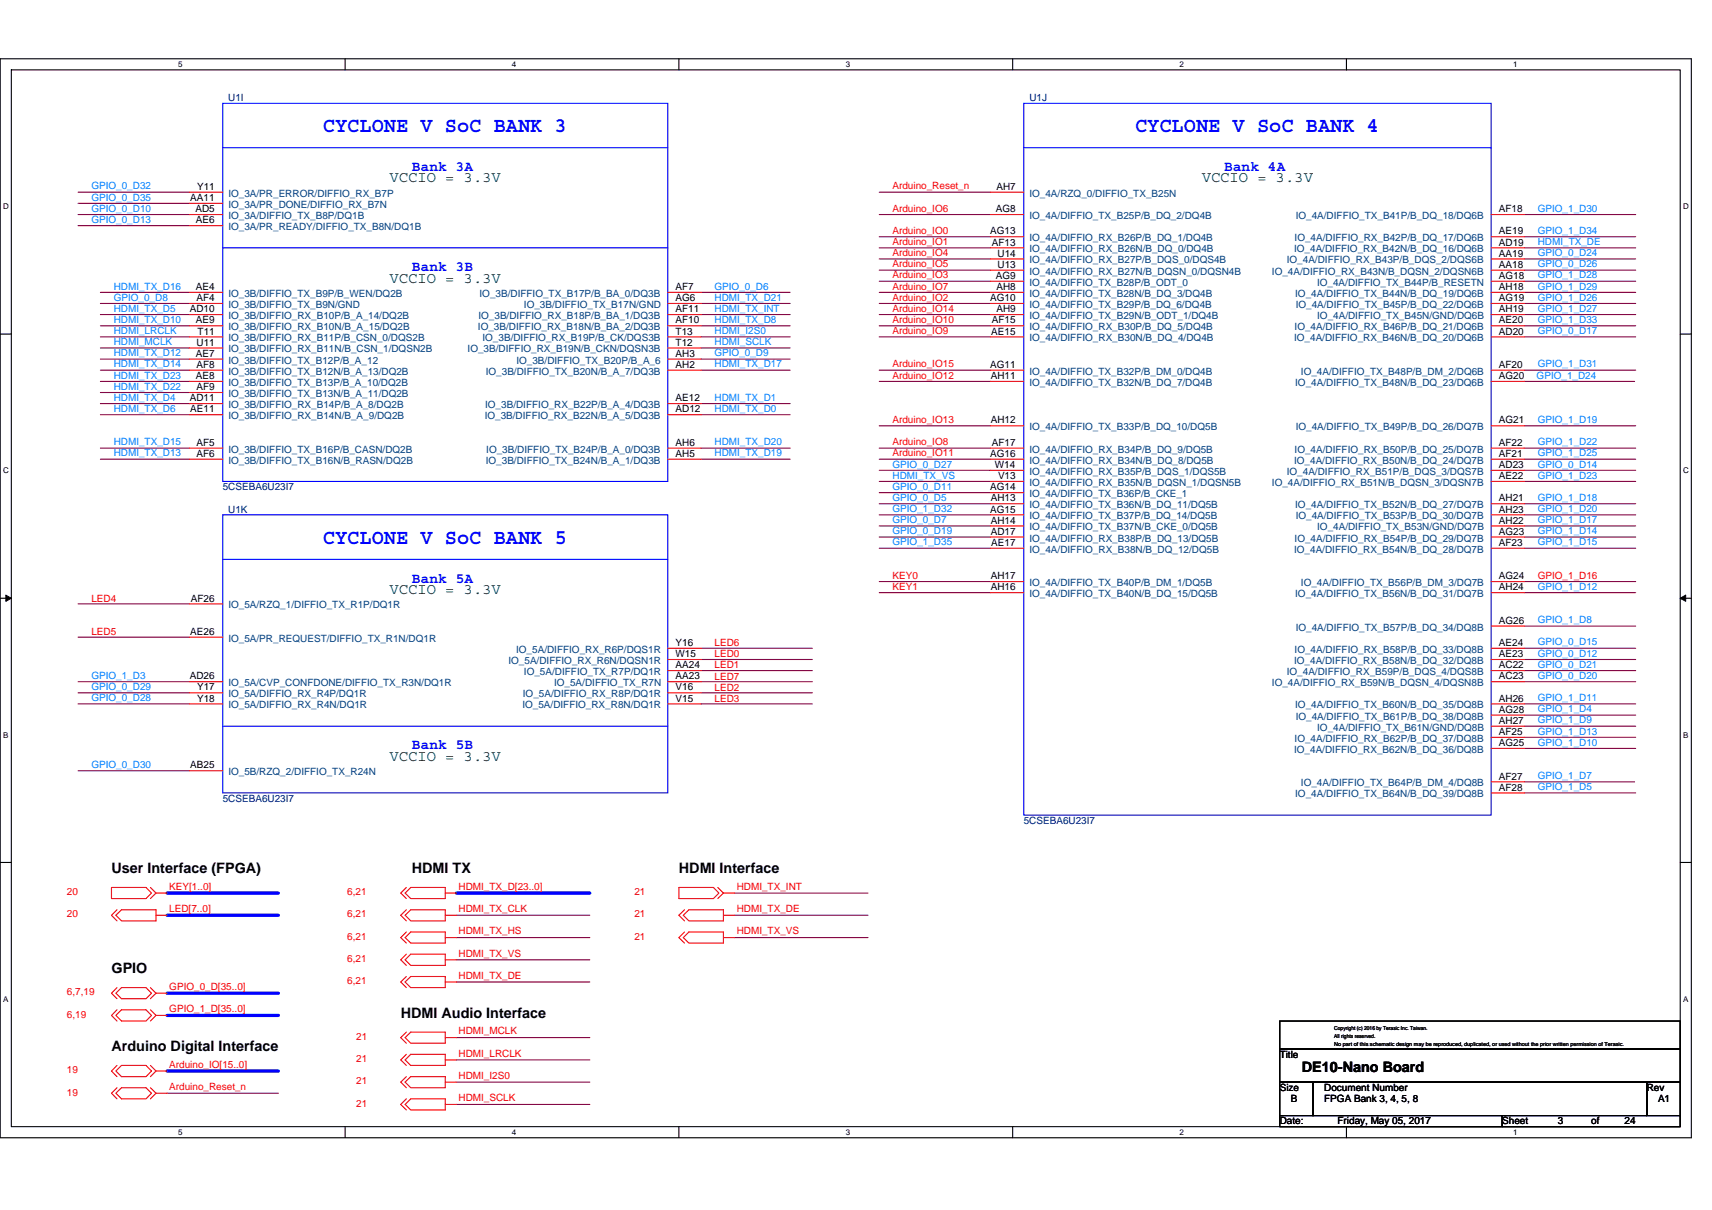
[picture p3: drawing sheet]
<svg xmlns="http://www.w3.org/2000/svg" width="297mm" height="210mm" viewBox="0 0 297 210" stroke-linecap="round" stroke-linejoin="round" font-family="sans-serif">
<defs><g id="words">
<g font-size="3.7" fill="#00f">
<text x="56" y="22.9">CYCLONE V SoC BANK 3</text>
<text x="196.9" y="22.9">CYCLONE V SoC BANK 4</text>
<text x="56" y="94.3">CYCLONE V SoC BANK 5</text>
</g>
<g font-size="2.7" fill="#008000">
<text x="67.6" y="31.7">VCCIO = 3.3V</text>
<text x="208.5" y="31.7">VCCIO = 3.3V</text>
<text x="67.6" y="49">VCCIO = 3.3V</text>
<text x="67.6" y="103.1">VCCIO = 3.3V</text>
<text x="67.6" y="132">VCCIO = 3.3V</text>
</g>
<g font-size="2.5" fill="#00f">
<text x="71.5" y="29.7">Bank 3A</text>
<text x="212.4" y="29.7">Bank 4A</text>
<text x="71.5" y="47">Bank 3B</text>
<text x="71.5" y="101.1">Bank 5A</text>
<text x="71.5" y="130">Bank 5B</text>
</g>
<g font-size="2.5">
<text x="19.3" y="151.5">User Interface (FPGA)</text>
<text x="71.5" y="151.5">HDMI TX</text>
<text x="117.8" y="151.5">HDMI Interface</text>
<text x="19.3" y="168.9">GPIO</text>
<text x="69.5" y="176.6">HDMI Audio Interface</text>
<text x="19.3" y="182.4">Arduino Digital Interface</text>
<text x="225.9" y="186.1">DE10-Nano Board</text>
</g>
<g font-size="1.7" fill="#000080">
<text x="39.6" y="17.5">U1I</text>
<text x="178.6" y="17.5">U1J</text>
<text x="38.6" y="85.1">5CSEBA6U23I7</text>
<text x="39.6" y="89">U1K</text>
<text x="38.6" y="139.1">5CSEBA6U23I7</text>
<text x="177.6" y="143">5CSEBA6U23I7</text>
</g>
<g font-size="1.7" fill="#0080ff">
<text x="15.9" y="32.9">GPIO_0_D32</text>
<text x="15.9" y="34.8">GPIO_0_D35</text>
<text x="15.9" y="38.7">GPIO_0_D13</text>
<text x="15.9" y="36.7">GPIO_0_D10</text>
<text x="266.8" y="36.7">GPIO_1_D30</text>
<text x="266.8" y="40.6">GPIO_1_D34</text>
<text x="266.8" y="42.5">HDMI_TX_DE</text>
<text x="266.8" y="44.4">GPIO_0_D24</text>
<text x="266.8" y="46.4">GPIO_0_D26</text>
<text x="19.7" y="50.2">HDMI_TX_D16</text>
<text x="19.7" y="52.2">GPIO_0_D8</text>
<text x="124" y="50.2">GPIO_0_D6</text>
<text x="124" y="52.2">HDMI_TX_D21</text>
<text x="266.8" y="48.3">GPIO_1_D28</text>
<text x="266.8" y="50.2">GPIO_1_D29</text>
<text x="266.8" y="52.2">GPIO_1_D26</text>
<text x="19.7" y="54.1">HDMI_TX_D5</text>
<text x="19.7" y="56">HDMI_TX_D10</text>
<text x="19.7" y="58">HDMI_LRCLK</text>
<text x="19.7" y="59.9">HDMI_MCLK</text>
<text x="124" y="54.1">HDMI_TX_INT</text>
<text x="124" y="56">HDMI_TX_D8</text>
<text x="124" y="58">HDMI_I2S0</text>
<text x="124" y="59.9">HDMI_SCLK</text>
<text x="266.8" y="54.1">GPIO_1_D27</text>
<text x="266.8" y="56">GPIO_1_D33</text>
<text x="266.8" y="58">GPIO_0_D17</text>
<text x="19.7" y="61.8">HDMI_TX_D12</text>
<text x="19.7" y="63.8">HDMI_TX_D14</text>
<text x="19.7" y="65.7">HDMI_TX_D23</text>
<text x="124" y="61.8">GPIO_0_D9</text>
<text x="124" y="63.8">HDMI_TX_D17</text>
<text x="266.6" y="65.7">GPIO_1_D24</text>
<text x="266.8" y="63.8">GPIO_1_D31</text>
<text x="19.7" y="67.6">HDMI_TX_D22</text>
<text x="19.7" y="69.6">HDMI_TX_D4</text>
<text x="19.7" y="71.5">HDMI_TX_D6</text>
<text x="124" y="69.6">HDMI_TX_D1</text>
<text x="124" y="71.5">HDMI_TX_D0</text>
<text x="19.7" y="77.3">HDMI_TX_D15</text>
<text x="124" y="77.3">HDMI_TX_D20</text>
<text x="266.8" y="73.4">GPIO_1_D19</text>
<text x="266.8" y="77.3">GPIO_1_D22</text>
<text x="19.7" y="79.2">HDMI_TX_D13</text>
<text x="124" y="79.2">HDMI_TX_D19</text>
<text x="154.9" y="81.1">GPIO_0_D27</text>
<text x="154.9" y="83.1">HDMI_TX_VS</text>
<text x="266.8" y="79.2">GPIO_1_D25</text>
<text x="266.8" y="81.1">GPIO_0_D14</text>
<text x="266.8" y="83.1">GPIO_1_D23</text>
<text x="154.9" y="85">GPIO_0_D11</text>
<text x="154.9" y="86.9">GPIO_0_D5</text>
<text x="154.9" y="88.9">GPIO_1_D32</text>
<text x="266.8" y="86.9">GPIO_1_D18</text>
<text x="266.8" y="88.9">GPIO_1_D20</text>
<text x="154.9" y="90.8">GPIO_0_D7</text>
<text x="154.9" y="92.7">GPIO_0_D19</text>
<text x="154.9" y="94.7">GPIO_1_D35</text>
<text x="266.8" y="90.8">GPIO_1_D17</text>
<text x="266.8" y="92.7">GPIO_1_D14</text>
<text x="266.8" y="94.7">GPIO_1_D15</text>
<text x="266.8" y="102.4">GPIO_1_D12</text>
<text x="266.8" y="108.2">GPIO_1_D8</text>
<text x="266.8" y="112">GPIO_0_D15</text>
<text x="266.8" y="114">GPIO_0_D12</text>
<text x="15.9" y="117.8">GPIO_1_D3</text>
<text x="15.9" y="119.7">GPIO_0_D29</text>
<text x="266.8" y="115.9">GPIO_0_D21</text>
<text x="266.8" y="117.8">GPIO_0_D20</text>
<text x="15.9" y="121.7">GPIO_0_D28</text>
<text x="266.8" y="121.7">GPIO_1_D11</text>
<text x="266.8" y="123.6">GPIO_1_D4</text>
<text x="266.8" y="125.5">GPIO_1_D9</text>
<text x="266.8" y="129.4">GPIO_1_D10</text>
<text x="266.8" y="127.5">GPIO_1_D13</text>
<text x="15.9" y="133.3">GPIO_0_D30</text>
<text x="266.8" y="135.2">GPIO_1_D7</text>
<text x="266.8" y="137.1">GPIO_1_D5</text>
</g>
<g font-size="1.7">
<text x="33" y="34.9">AA11</text>
<text x="34.2" y="33">Y11</text>
<text x="172.9" y="33">AH7</text>
<text x="33.9" y="36.8">AD5</text>
<text x="34" y="38.8">AE6</text>
<text x="171.8" y="40.7">AG13</text>
<text x="172.8" y="36.8">AG8</text>
<text x="260.1" y="40.7">AE19</text>
<text x="260.1" y="36.8">AF18</text>
<text x="172.1" y="42.6">AF13</text>
<text x="173.1" y="46.5">U13</text>
<text x="173.1" y="44.5">U14</text>
<text x="260.1" y="42.6">AD19</text>
<text x="260.1" y="44.5">AA19</text>
<text x="260.1" y="46.5">AA18</text>
<text x="34" y="50.3">AE4</text>
<text x="34.1" y="52.3">AF4</text>
<text x="117.2" y="50.3">AF7</text>
<text x="117.2" y="52.3">AG6</text>
<text x="171.8" y="52.3">AG10</text>
<text x="172.8" y="48.4">AG9</text>
<text x="172.9" y="50.3">AH8</text>
<text x="260.1" y="48.4">AG18</text>
<text x="260.1" y="50.3">AH18</text>
<text x="260.1" y="52.3">AG19</text>
<text x="32.9" y="54.2">AD10</text>
<text x="34" y="56.1">AE9</text>
<text x="34.1" y="60">U11</text>
<text x="34.3" y="58.1">T11</text>
<text x="117.2" y="58.1">T13</text>
<text x="117.2" y="60">T12</text>
<text x="117.2" y="56.1">AF10</text>
<text x="117.2" y="54.2">AF11</text>
<text x="172" y="58.1">AE15</text>
<text x="172.1" y="56.1">AF15</text>
<text x="172.9" y="54.2">AH9</text>
<text x="260.1" y="58.1">AD20</text>
<text x="260.1" y="56.1">AE20</text>
<text x="260.1" y="54.2">AH19</text>
<text x="34" y="61.9">AE7</text>
<text x="34" y="65.8">AE8</text>
<text x="34.1" y="63.8">AF8</text>
<text x="117.2" y="61.9">AH3</text>
<text x="117.2" y="63.8">AH2</text>
<text x="171.8" y="63.8">AG11</text>
<text x="171.9" y="65.8">AH11</text>
<text x="260.1" y="65.8">AG20</text>
<text x="260.1" y="63.8">AF20</text>
<text x="32.9" y="69.6">AD11</text>
<text x="33" y="71.6">AE11</text>
<text x="34.1" y="67.7">AF9</text>
<text x="117.2" y="71.6">AD12</text>
<text x="117.2" y="69.6">AE12</text>
<text x="34.1" y="77.4">AF5</text>
<text x="117.2" y="77.4">AH6</text>
<text x="171.9" y="73.5">AH12</text>
<text x="172.1" y="77.4">AF17</text>
<text x="260.1" y="77.4">AF22</text>
<text x="260.1" y="73.5">AG21</text>
<text x="34.1" y="79.3">AF6</text>
<text x="117.2" y="79.3">AH5</text>
<text x="171.8" y="79.3">AG16</text>
<text x="172.6" y="81.2">W14</text>
<text x="173.2" y="83.1">V13</text>
<text x="260.1" y="79.3">AF21</text>
<text x="260.1" y="81.2">AD23</text>
<text x="260.1" y="83.1">AE22</text>
<text x="171.8" y="85.1">AG14</text>
<text x="171.8" y="88.9">AG15</text>
<text x="171.9" y="87">AH13</text>
<text x="260.1" y="87">AH21</text>
<text x="260.1" y="88.9">AH23</text>
<text x="171.9" y="90.9">AH14</text>
<text x="171.9" y="92.8">AD17</text>
<text x="172" y="94.7">AE17</text>
<text x="260.1" y="94.7">AF23</text>
<text x="260.1" y="92.8">AG23</text>
<text x="260.1" y="90.9">AH22</text>
<text x="171.9" y="100.5">AH17</text>
<text x="260.1" y="100.5">AG24</text>
<text x="33.1" y="104.4">AF26</text>
<text x="171.9" y="102.4">AH16</text>
<text x="260.1" y="102.4">AH24</text>
<text x="33" y="110.2">AE26</text>
<text x="117.2" y="112.1">Y16</text>
<text x="260.1" y="112.1">AE24</text>
<text x="260.1" y="108.2">AG26</text>
<text x="32.9" y="117.9">AD26</text>
<text x="34.2" y="119.8">Y17</text>
<text x="117.2" y="114">W15</text>
<text x="117.2" y="116">AA24</text>
<text x="117.2" y="117.9">AA23</text>
<text x="117.2" y="119.8">V16</text>
<text x="260.1" y="114">AE23</text>
<text x="260.1" y="116">AC22</text>
<text x="260.1" y="117.9">AC23</text>
<text x="34.2" y="121.8">Y18</text>
<text x="117.2" y="121.8">V15</text>
<text x="260.1" y="121.8">AH26</text>
<text x="260.1" y="123.7">AG28</text>
<text x="260.1" y="125.6">AH27</text>
<text x="260.1" y="129.5">AG25</text>
<text x="260.1" y="127.6">AF25</text>
<text x="33" y="133.3">AB25</text>
<text x="260.1" y="137.2">AF28</text>
<text x="260.1" y="135.3">AF27</text>
<text x="222" y="183.6">Title</text>
<text x="222" y="189.3">Size</text>
<text x="224" y="191.3">B</text>
<text x="229.8" y="189.3">Document Number</text>
<text x="229.8" y="191.3">FPGA Bank 3, 4, 5, 8</text>
<text x="285.7" y="189.3">Rev</text>
<text x="287.7" y="191.3">A1</text>
<text x="222" y="195.1">Date:</text>
<text x="232.1" y="195.1">Friday, May 05, 2017</text>
<text x="260.6" y="195.1">Sheet</text>
<text x="270.3" y="195.1">3</text>
<text x="276.1" y="195.1">of</text>
<text x="281.9" y="195.1">24</text>
</g>
<g font-size="1.7" fill="#004080">
<text x="39.6" y="34.1">IO_3A/PR_ERROR/DIFFIO_RX_B7P</text>
<text x="178.6" y="34.1">IO_4A/RZQ_0/DIFFIO_TX_B25N</text>
<text x="39.6" y="36.1">IO_3A/PR_DONE/DIFFIO_RX_B7N</text>
<text x="39.6" y="39.9">IO_3A/PR_READY/DIFFIO_TX_B8N/DQ1B</text>
<text x="39.6" y="38">IO_3A/DIFFIO_TX_B8P/DQ1B</text>
<text x="178.6" y="38">IO_4A/DIFFIO_TX_B25P/B_DQ_2/DQ4B</text>
<text x="178.6" y="41.9">IO_4A/DIFFIO_RX_B26P/B_DQ_1/DQ4B</text>
<text x="224.6" y="41.9">IO_4A/DIFFIO_RX_B42P/B_DQ_17/DQ6B</text>
<text x="224.8" y="38">IO_4A/DIFFIO_TX_B41P/B_DQ_18/DQ6B</text>
<text x="178.6" y="43.8">IO_4A/DIFFIO_RX_B26N/B_DQ_0/DQ4B</text>
<text x="178.6" y="47.7">IO_4A/DIFFIO_RX_B27N/B_DQSN_0/DQSN4B</text>
<text x="178.6" y="45.7">IO_4A/DIFFIO_RX_B27P/B_DQS_0/DQS4B</text>
<text x="220.7" y="47.7">IO_4A/DIFFIO_RX_B43N/B_DQSN_2/DQSN6B</text>
<text x="223.3" y="45.7">IO_4A/DIFFIO_RX_B43P/B_DQS_2/DQS6B</text>
<text x="224.5" y="43.8">IO_4A/DIFFIO_RX_B42N/B_DQ_16/DQ6B</text>
<text x="39.6" y="53.4">IO_3B/DIFFIO_TX_B9N/GND</text>
<text x="39.6" y="51.5">IO_3B/DIFFIO_TX_B9P/B_WEN/DQ2B</text>
<text x="83.2" y="51.5">IO_3B/DIFFIO_TX_B17P/B_BA_0/DQ3B</text>
<text x="90.9" y="53.4">IO_3B/DIFFIO_TX_B17N/GND</text>
<text x="178.6" y="51.5">IO_4A/DIFFIO_TX_B28N/B_DQ_3/DQ4B</text>
<text x="178.6" y="49.6">IO_4A/DIFFIO_TX_B28P/B_ODT_0</text>
<text x="178.6" y="53.4">IO_4A/DIFFIO_TX_B29P/B_DQ_6/DQ4B</text>
<text x="224.7" y="51.5">IO_4A/DIFFIO_TX_B44N/B_DQ_19/DQ6B</text>
<text x="224.8" y="53.4">IO_4A/DIFFIO_TX_B45P/B_DQ_22/DQ6B</text>
<text x="228.5" y="49.6">IO_4A/DIFFIO_TX_B44P/B_RESETN</text>
<text x="39.6" y="57.3">IO_3B/DIFFIO_RX_B10N/B_A_15/DQ2B</text>
<text x="39.6" y="55.4">IO_3B/DIFFIO_RX_B10P/B_A_14/DQ2B</text>
<text x="39.6" y="59.2">IO_3B/DIFFIO_RX_B11P/B_CSN_0/DQS2B</text>
<text x="82.9" y="57.3">IO_3B/DIFFIO_RX_B18N/B_BA_2/DQ3B</text>
<text x="83" y="55.4">IO_3B/DIFFIO_RX_B18P/B_BA_1/DQ3B</text>
<text x="83.7" y="59.2">IO_3B/DIFFIO_RX_B19P/B_CK/DQS3B</text>
<text x="178.6" y="55.4">IO_4A/DIFFIO_TX_B29N/B_ODT_1/DQ4B</text>
<text x="178.6" y="59.2">IO_4A/DIFFIO_RX_B30N/B_DQ_4/DQ4B</text>
<text x="178.6" y="57.3">IO_4A/DIFFIO_RX_B30P/B_DQ_5/DQ4B</text>
<text x="224.5" y="59.2">IO_4A/DIFFIO_RX_B46N/B_DQ_20/DQ6B</text>
<text x="224.6" y="57.3">IO_4A/DIFFIO_RX_B46P/B_DQ_21/DQ6B</text>
<text x="228.5" y="55.4">IO_4A/DIFFIO_TX_B45N/GND/DQ6B</text>
<text x="39.6" y="61.2">IO_3B/DIFFIO_RX_B11N/B_CSN_1/DQSN2B</text>
<text x="39.6" y="65">IO_3B/DIFFIO_TX_B12N/B_A_13/DQ2B</text>
<text x="39.6" y="63.1">IO_3B/DIFFIO_TX_B12P/B_A_12</text>
<text x="81.1" y="61.2">IO_3B/DIFFIO_RX_B19N/B_CKN/DQSN3B</text>
<text x="84.3" y="65">IO_3B/DIFFIO_TX_B20N/B_A_7/DQ3B</text>
<text x="89.6" y="63.1">IO_3B/DIFFIO_TX_B20P/B_A_6</text>
<text x="178.6" y="65">IO_4A/DIFFIO_TX_B32P/B_DM_0/DQ4B</text>
<text x="225.7" y="65">IO_4A/DIFFIO_TX_B48P/B_DM_2/DQ6B</text>
<text x="39.6" y="68.9">IO_3B/DIFFIO_TX_B13N/B_A_11/DQ2B</text>
<text x="39.6" y="67">IO_3B/DIFFIO_TX_B13P/B_A_10/DQ2B</text>
<text x="39.6" y="70.8">IO_3B/DIFFIO_RX_B14P/B_A_8/DQ2B</text>
<text x="84.2" y="70.8">IO_3B/DIFFIO_RX_B22P/B_A_4/DQ3B</text>
<text x="178.6" y="67">IO_4A/DIFFIO_TX_B32N/B_DQ_7/DQ4B</text>
<text x="224.7" y="67">IO_4A/DIFFIO_TX_B48N/B_DQ_23/DQ6B</text>
<text x="39.6" y="72.7">IO_3B/DIFFIO_RX_B14N/B_A_9/DQ2B</text>
<text x="84.1" y="72.7">IO_3B/DIFFIO_RX_B22N/B_A_5/DQ3B</text>
<text x="178.6" y="74.7">IO_4A/DIFFIO_TX_B33P/B_DQ_10/DQ5B</text>
<text x="224.8" y="74.7">IO_4A/DIFFIO_TX_B49P/B_DQ_26/DQ7B</text>
<text x="39.6" y="80.5">IO_3B/DIFFIO_TX_B16N/B_RASN/DQ2B</text>
<text x="39.6" y="78.5">IO_3B/DIFFIO_TX_B16P/B_CASN/DQ2B</text>
<text x="84.3" y="80.5">IO_3B/DIFFIO_TX_B24N/B_A_1/DQ3B</text>
<text x="84.4" y="78.5">IO_3B/DIFFIO_TX_B24P/B_A_0/DQ3B</text>
<text x="178.6" y="80.5">IO_4A/DIFFIO_RX_B34N/B_DQ_8/DQ5B</text>
<text x="178.6" y="78.5">IO_4A/DIFFIO_RX_B34P/B_DQ_9/DQ5B</text>
<text x="178.6" y="82.4">IO_4A/DIFFIO_RX_B35P/B_DQS_1/DQS5B</text>
<text x="223.3" y="82.4">IO_4A/DIFFIO_RX_B51P/B_DQS_3/DQS7B</text>
<text x="224.5" y="80.5">IO_4A/DIFFIO_RX_B50N/B_DQ_24/DQ7B</text>
<text x="224.6" y="78.5">IO_4A/DIFFIO_RX_B50P/B_DQ_25/DQ7B</text>
<text x="178.6" y="84.3">IO_4A/DIFFIO_RX_B35N/B_DQSN_1/DQSN5B</text>
<text x="178.6" y="88.2">IO_4A/DIFFIO_TX_B36N/B_DQ_11/DQ5B</text>
<text x="178.6" y="86.3">IO_4A/DIFFIO_TX_B36P/B_CKE_1</text>
<text x="220.7" y="84.3">IO_4A/DIFFIO_RX_B51N/B_DQSN_3/DQSN7B</text>
<text x="224.7" y="88.2">IO_4A/DIFFIO_TX_B52N/B_DQ_27/DQ7B</text>
<text x="178.6" y="92.1">IO_4A/DIFFIO_TX_B37N/B_CKE_0/DQ5B</text>
<text x="178.6" y="95.9">IO_4A/DIFFIO_RX_B38N/B_DQ_12/DQ5B</text>
<text x="178.6" y="90.1">IO_4A/DIFFIO_TX_B37P/B_DQ_14/DQ5B</text>
<text x="178.6" y="94">IO_4A/DIFFIO_RX_B38P/B_DQ_13/DQ5B</text>
<text x="224.5" y="95.9">IO_4A/DIFFIO_RX_B54N/B_DQ_28/DQ7B</text>
<text x="224.6" y="94">IO_4A/DIFFIO_RX_B54P/B_DQ_29/DQ7B</text>
<text x="224.8" y="90.1">IO_4A/DIFFIO_TX_B53P/B_DQ_30/DQ7B</text>
<text x="228.5" y="92.1">IO_4A/DIFFIO_TX_B53N/GND/DQ7B</text>
<text x="178.6" y="101.7">IO_4A/DIFFIO_TX_B40P/B_DM_1/DQ5B</text>
<text x="225.7" y="101.7">IO_4A/DIFFIO_TX_B56P/B_DM_3/DQ7B</text>
<text x="39.6" y="105.6">IO_5A/RZQ_1/DIFFIO_TX_R1P/DQ1R</text>
<text x="178.6" y="103.6">IO_4A/DIFFIO_TX_B40N/B_DQ_15/DQ5B</text>
<text x="224.7" y="103.6">IO_4A/DIFFIO_TX_B56N/B_DQ_31/DQ7B</text>
<text x="39.6" y="111.4">IO_5A/PR_REQUEST/DIFFIO_TX_R1N/DQ1R</text>
<text x="89.6" y="113.3">IO_5A/DIFFIO_RX_R6P/DQS1R</text>
<text x="224.6" y="113.3">IO_4A/DIFFIO_RX_B58P/B_DQ_33/DQ8B</text>
<text x="224.8" y="109.4">IO_4A/DIFFIO_TX_B57P/B_DQ_34/DQ8B</text>
<text x="39.6" y="119.1">IO_5A/CVP_CONFDONE/DIFFIO_TX_R3N/DQ1R</text>
<text x="88.2" y="115.2">IO_5A/DIFFIO_RX_R6N/DQSN1R</text>
<text x="90.9" y="117.2">IO_5A/DIFFIO_TX_R7P/DQ1R</text>
<text x="96.1" y="119.1">IO_5A/DIFFIO_TX_R7N</text>
<text x="220.7" y="119.1">IO_4A/DIFFIO_RX_B59N/B_DQSN_4/DQSN8B</text>
<text x="223.3" y="117.2">IO_4A/DIFFIO_RX_B59P/B_DQS_4/DQS8B</text>
<text x="224.5" y="115.2">IO_4A/DIFFIO_RX_B58N/B_DQ_32/DQ8B</text>
<text x="39.6" y="121">IO_5A/DIFFIO_RX_R4P/DQ1R</text>
<text x="39.6" y="122.9">IO_5A/DIFFIO_RX_R4N/DQ1R</text>
<text x="90.6" y="122.9">IO_5A/DIFFIO_RX_R8N/DQ1R</text>
<text x="90.7" y="121">IO_5A/DIFFIO_RX_R8P/DQ1R</text>
<text x="224.7" y="122.9">IO_4A/DIFFIO_TX_B60N/B_DQ_35/DQ8B</text>
<text x="224.8" y="124.9">IO_4A/DIFFIO_TX_B61P/B_DQ_38/DQ8B</text>
<text x="224.5" y="130.7">IO_4A/DIFFIO_RX_B62N/B_DQ_36/DQ8B</text>
<text x="224.6" y="128.7">IO_4A/DIFFIO_RX_B62P/B_DQ_37/DQ8B</text>
<text x="228.5" y="126.8">IO_4A/DIFFIO_TX_B61N/GND/DQ8B</text>
<text x="39.6" y="134.5">IO_5B/RZQ_2/DIFFIO_TX_R24N</text>
<text x="225.7" y="136.5">IO_4A/DIFFIO_TX_B64P/B_DM_4/DQ8B</text>
<text x="224.7" y="138.4">IO_4A/DIFFIO_TX_B64N/B_DQ_39/DQ8B</text>
</g>
<g font-size="1.7" fill="#f00">
<text x="154.9" y="32.9">Arduino_Reset_n</text>
<text x="154.9" y="36.7">Arduino_IO6</text>
<text x="154.9" y="40.6">Arduino_IO0</text>
<text x="154.9" y="46.4">Arduino_IO5</text>
<text x="154.9" y="44.4">Arduino_IO4</text>
<text x="154.9" y="42.5">Arduino_IO1</text>
<text x="154.9" y="50.2">Arduino_IO7</text>
<text x="154.9" y="48.3">Arduino_IO3</text>
<text x="154.9" y="52.2">Arduino_IO2</text>
<text x="154.9" y="54.1">Arduino_IO14</text>
<text x="154.9" y="56">Arduino_IO10</text>
<text x="154.9" y="58">Arduino_IO9</text>
<text x="154.9" y="65.7">Arduino_IO12</text>
<text x="154.9" y="63.8">Arduino_IO15</text>
<text x="154.9" y="73.4">Arduino_IO13</text>
<text x="154.9" y="77.3">Arduino_IO8</text>
<text x="154.9" y="79.2">Arduino_IO11</text>
<text x="154.9" y="100.5">KEY0</text>
<text x="266.8" y="100.4">GPIO_1_D16</text>
<text x="15.9" y="104.4">LED4</text>
<text x="154.9" y="102.5">KEY1</text>
<text x="15.9" y="110.2">LED5</text>
<text x="124" y="112.1">LED6</text>
<text x="124" y="117.9">LED7</text>
<text x="124" y="114.1">LED0</text>
<text x="124" y="116">LED1</text>
<text x="124" y="119.8">LED2</text>
<text x="124" y="121.8">LED3</text>
<text x="11.6" y="155.4">20</text>
<text x="29.4" y="154.4">KEY[1..0]</text>
<text x="60.3" y="155.4">6,21</text>
<text x="79.6" y="154.4">HDMI_TX_D[23..0]</text>
<text x="110.1" y="155.4">21</text>
<text x="127.8" y="154.4">HDMI_TX_INT</text>
<text x="11.6" y="159.2">20</text>
<text x="29.4" y="158.3">LED[7..0]</text>
<text x="60.3" y="159.2">6,21</text>
<text x="79.6" y="158.3">HDMI_TX_CLK</text>
<text x="110.1" y="159.2">21</text>
<text x="127.8" y="158.3">HDMI_TX_DE</text>
<text x="60.3" y="163.1">6,21</text>
<text x="60.3" y="166.9">6,21</text>
<text x="79.6" y="162.1">HDMI_TX_HS</text>
<text x="79.6" y="166">HDMI_TX_VS</text>
<text x="110.1" y="163.1">21</text>
<text x="127.8" y="162.1">HDMI_TX_VS</text>
<text x="11.6" y="172.7">6,7,19</text>
<text x="29.4" y="171.8">GPIO_0_D[35..0]</text>
<text x="60.3" y="170.8">6,21</text>
<text x="79.6" y="169.8">HDMI_TX_DE</text>
<text x="11.6" y="176.6">6,19</text>
<text x="29.4" y="175.6">GPIO_1_D[35..0]</text>
<text x="79.6" y="179.5">HDMI_MCLK</text>
<text x="29.4" y="185.3">Arduino_IO[15..0]</text>
<text x="61.8" y="184.3">21</text>
<text x="61.8" y="180.5">21</text>
<text x="79.6" y="183.3">HDMI_LRCLK</text>
<text x="11.6" y="186.2">19</text>
<text x="11.6" y="190.1">19</text>
<text x="29.4" y="189.1">Arduino_Reset_n</text>
<text x="61.8" y="188.2">21</text>
<text x="79.6" y="187.2">HDMI_I2S0</text>
<text x="79.6" y="191.1">HDMI_SCLK</text>
<text x="61.8" y="192">21</text>
</g>
<g font-size="1.4">
<text x="30.9" y="11.7">5</text>
<text x="88.8" y="11.7">4</text>
<text x="146.7" y="11.7">3</text>
<text x="204.7" y="11.7">2</text>
<text x="262.6" y="11.7">1</text>
<text x=".5" y="36.3">D</text>
<text x="292" y="36.3">D</text>
<text x=".5" y="82.1">C</text>
<text x="292" y="82.1">C</text>
<text x=".5" y="128">B</text>
<text x="292" y="128">B</text>
<text x=".5" y="173.8">A</text>
<text x="292" y="173.8">A</text>
<text x="30.9" y="197">5</text>
<text x="88.8" y="197">4</text>
<text x="146.7" y="197">3</text>
<text x="204.7" y="197">2</text>
<text x="262.6" y="197">1</text>
</g>
<g font-size="1">
<text x="231.5" y="178.8">Copyright (c) 2016 by Terasic Inc. Taiwan.</text>
<text x="231.5" y="181.5">No part of this schematic design may be reproduced, duplicated, or used without the prior written permission of Terasic.</text>
<text x="231.5" y="180.1">All rights reserved.</text>
</g>
</g></defs>
<path d="M0 10.2h293.5v187.2h-293.5zM2 12.1h289.5v183.4h-289.5z" fill="none" stroke="#000" stroke-width=".19"/>
<g fill="#fff">
<path d="M30.9 10.4h.8v1.6h-.8z"/>
<path d="M30.9 195.7h.8v1.6h-.8z"/>
</g>
<path d="M59.9 10.2v1.9M59.9 195.5v1.9" fill="none" stroke="#000" stroke-width=".19"/>
<g fill="#fff">
<path d="M88.8 10.4h.8v1.6h-.8z"/>
<path d="M88.8 195.7h.8v1.6h-.8z"/>
</g>
<path d="M117.8 10.2v1.9M117.8 195.5v1.9" fill="none" stroke="#000" stroke-width=".19"/>
<g fill="#fff">
<path d="M146.7 10.4h.8v1.6h-.8z"/>
<path d="M146.7 195.7h.8v1.6h-.8z"/>
</g>
<path d="M175.7 10.2v1.9M175.7 195.5v1.9" fill="none" stroke="#000" stroke-width=".19"/>
<g fill="#fff">
<path d="M204.7 10.4h.7v1.6h-.7z"/>
<path d="M204.7 195.7h.7v1.6h-.7z"/>
</g>
<path d="M233.6 10.2v1.9M233.6 195.5v1.9" fill="none" stroke="#000" stroke-width=".19"/>
<g fill="#fff">
<path d="M262.6 10.4h.7v1.6h-.7z"/>
<path d="M262.6 195.7h.7v1.6h-.7z"/>
<path d="M.5 35.1h1v1.5h-1z"/>
<path d="M292 35.1h1v1.5h-1z"/>
<path d="M.5 80.9h1v1.5h-1z"/>
<path d="M292 80.9h1v1.5h-1z"/>
</g>
<path d="M0 58h2M291.5 58h2" fill="none" stroke="#000" stroke-width=".19"/>
<g fill="#fff">
<path d="M.5 126.7h.9v1.6h-.9z"/>
<path d="M292 126.7h.9v1.6h-.9z"/>
</g>
<path d="M0 103.8h2M291.5 103.8h2" fill="none" stroke="#000" stroke-width=".19"/>
<path d="M1 103.3l1 .5-1 .6zM291.5 103.8l1-.5v1.1z" fill="#000" stroke="#000" stroke-width=".17"/>
<g fill="#fff">
<path d="M.5 172.6h.9v1.5h-.9z"/>
<path d="M292 172.6h.9v1.5h-.9z"/>
</g>
<path d="M0 149.7h2M291.5 149.7h2M222 177.2h69.5v4.8h-69.5zM222 182h69.5v5.8h-69.5zM222 187.8h5.8v5.8h-5.8zM222 193.6h38.6v1.9h-38.6zM227.8 187.8h57.9v5.8h-57.9zM260.6 193.6h30.9v1.9h-30.9zM285.7 187.8h5.8v5.8h-5.8z" fill="none" stroke="#000" stroke-width=".19"/>
<path d="M29 155h19.3M29 158.8h19.3M79.2 155h23.1M29 172.4h19.3M29 176.2h19.3M29 185.9h19.3" fill="none" stroke="#00f" stroke-width=".57"/>
<g fill="none" stroke="#800040" stroke-width=".19">
<path d="M13.5 33.4h19.3M13.5 35.3h19.3M13.5 39.2h19.3M13.5 37.2h19.3M152.5 33.4h19.3M152.5 37.2h19.3M264.5 37.2h19.3M17.4 50.7h15.4M17.4 52.7h15.4M17.4 54.6h15.4M17.4 56.5h15.4M17.4 58.5h15.4"/>
<path d="M121.6 50.7h15.5M121.6 52.7h15.5M121.6 54.6h15.5M121.6 56.5h15.5M121.6 58.5h15.5M152.5 54.6h19.3M152.5 56.5h19.3M152.5 58.5h19.3M152.5 50.7h19.3M152.5 46.9h19.3M152.5 44.9h19.3M152.5 48.8h19.3"/>
<path d="M152.5 52.7h19.3M152.5 43h19.3M152.5 41.1h19.3M264.5 41.1h19.3M264.5 43h19.3M264.5 44.9h19.3M264.5 46.9h19.3M264.5 48.8h19.3M264.5 50.7h19.3M264.5 52.7h19.3M264.5 54.6h19.3M264.5 56.5h19.3"/>
<path d="M264.5 58.5h19.3M17.4 60.4h15.4M17.4 62.3h15.4M17.4 64.2h15.4M17.4 66.2h15.4M17.4 68.1h15.4M17.4 70h15.4M17.4 72h15.4M17.4 77.8h15.4M17.4 79.7h15.4M121.6 60.4h15.5M121.6 62.3h15.5"/>
<path d="M121.6 64.2h15.5M121.6 70h15.5M121.6 72h15.5M121.6 77.8h15.5M121.6 79.7h15.5M152.5 66.2h19.3M152.5 73.9h19.3M152.5 64.2h19.3M152.5 79.7h19.3M152.5 77.8h19.3M264.5 66.2h19.1M264.5 64.2h19.3"/>
<path d="M264.5 73.9h19.3M264.5 77.8h19.3M264.5 79.7h19.3M152.5 81.6h19.3M152.5 83.5h19.3M152.5 85.5h19.3M152.5 87.4h19.3M152.5 89.3h19.3M152.5 91.3h19.3M152.5 93.2h19.3M152.5 95.1h19.3M264.5 81.6h19.3"/>
<path d="M264.5 83.5h19.3M264.5 87.4h19.3M264.5 89.3h19.3M264.5 91.3h19.3M264.5 93.2h19.3M264.5 95.1h19.3M13.5 104.8h19.3M13.5 110.6h19.3M13.5 118.3h19.3M121.6 112.5h19.3M121.6 118.3h19.3M121.6 114.4h19.3"/>
<path d="M121.6 116.4h19.3M152.5 100.9h19.3M152.5 102.8h19.3M264.5 100.9h19.3M264.5 102.8h19.3M264.5 108.6h19.3M264.5 112.5h19.3M264.5 114.4h19.3M264.5 116.4h19.3M264.5 118.3h19.3M13.5 120.2h19.3M13.5 122.2h19.3"/>
<path d="M13.5 133.8h19.3M121.6 120.2h19.3M121.6 122.2h19.3M264.5 122.2h19.3M264.5 124.1h19.3M264.5 126h19.3M264.5 129.9h19.3M264.5 137.6h19.3M264.5 128h19.3M264.5 135.7h19.1M79.2 158.8h23.1M127.4 155h23.2"/>
<path d="M127.4 158.8h23.2M79.2 166.6h23.1M79.2 170.4h23.1M79.2 162.7h23.1M127.4 162.7h23.2M29 189.7h19.3M79.2 187.8h23.1M79.2 183.9h23.1M79.2 180.1h23.1M79.2 191.7h23.1"/>
</g>
<g fill="none" stroke="#f00" stroke-width=".19">
<path d="M32.8 35.3h5.8M32.8 39.2h5.8M32.8 33.4h5.8M32.8 37.2h5.8M171.8 33.4h5.8M171.8 37.2h5.8M258.7 37.2h5.8M32.8 52.7h5.8M32.8 56.5h5.8M32.8 50.7h5.8M32.8 54.6h5.8M32.8 58.5h5.8"/>
<path d="M115.9 52.7h5.7M115.9 56.5h5.7M115.9 50.7h5.7M115.9 54.6h5.7M115.9 58.5h5.7M171.8 43h5.8M171.8 41.1h5.8M171.8 46.9h5.8M171.8 50.7h5.8M171.8 44.9h5.8M171.8 48.8h5.8M171.8 54.6h5.8"/>
<path d="M171.8 58.5h5.8M171.8 52.7h5.8M171.8 56.5h5.8M258.7 50.7h5.8M258.7 44.9h5.8M258.7 48.8h5.8M258.7 54.6h5.8M258.7 58.5h5.8M258.7 52.7h5.8M258.7 56.5h5.8M258.7 41.1h5.8M258.7 43h5.8"/>
<path d="M258.7 46.9h5.8M32.8 60.4h5.8M32.8 64.2h5.8M32.8 62.3h5.8M32.8 68.1h5.8M32.8 72h5.8M32.8 66.2h5.8M32.8 70h5.8M32.8 79.7h5.8M32.8 77.8h5.8M115.9 60.4h5.7M115.9 64.2h5.7"/>
<path d="M115.9 62.3h5.7M115.9 72h5.7M115.9 70h5.7M115.9 79.7h5.7M115.9 77.8h5.7M171.8 66.2h5.8M171.8 64.2h5.8M171.8 79.7h5.8M171.8 73.9h5.8M171.8 77.8h5.8M258.7 66.2h5.8M258.7 64.2h5.8"/>
<path d="M258.7 79.7h5.8M258.7 73.9h5.8M258.7 77.8h5.8M171.8 83.5h5.8M171.8 87.4h5.8M171.8 81.6h5.8M171.8 85.5h5.8M171.8 91.3h5.8M171.8 95.1h5.8M171.8 89.3h5.8M171.8 93.2h5.8M258.7 83.5h5.8"/>
<path d="M258.7 87.4h5.8M258.7 81.6h5.8M258.7 91.3h5.8M258.7 95.1h5.8M258.7 89.3h5.8M258.7 93.2h5.8M32.8 104.8h5.8M32.8 110.6h5.8M32.8 118.3h5.8M115.9 112.5h5.7M115.9 114.4h5.7M115.9 116.4h5.7"/>
<path d="M115.9 118.3h5.7M171.8 102.8h5.8M171.8 100.9h5.8M258.7 102.8h5.8M258.7 100.9h5.8M258.7 114.4h5.8M258.7 108.6h5.8M258.7 112.5h5.8M258.7 118.3h5.8M258.7 116.4h5.8M32.8 120.2h5.8M32.8 122.2h5.8"/>
<path d="M32.8 133.8h5.8M115.9 120.2h5.7M115.9 122.2h5.7M258.7 122.2h5.8M258.7 126h5.8M258.7 129.9h5.8M258.7 124.1h5.8M258.7 128h5.8M258.7 137.6h5.8M258.7 135.7h5.8M19.3 154h6l1 1-1 .9h-6zM20.1 158.8l1-.9h6v1.9h-6z"/>
<path d="M20.3 157.9l-1 .9 1 1M26.1 154l1 1M27.1 155l-1 .9M27.1 155h1.9M27.1 158.8h1.9M70.3 158.8l1-.9h6v1.9h-6zM70.5 154l-1 1 1 .9M70.5 157.9l-1 .9 1 1M71.3 154h6v1.9h-6l-1-.9zM77.3 155h1.9M77.3 158.8h1.9M117.8 154h6l.9 1-.9 .9h-6z"/>
<path d="M118.6 158.8l.9-.9h6v1.9h-6zM118.8 157.9l-1 .9 1 1M124.5 154l1 1M125.5 155l-1 .9M125.5 155h1.9M125.5 158.8h1.9M20.1 172.4l1-1h4.2l1 1-1 .9h-4.2zM20.1 176.2l1-1h4.2l1 1-1 1h-4.2zM20.3 171.4l-1 1 1 .9M20.3 175.2l-1 1 1 1M26.1 171.4l1 1M26.1 175.2l1 1"/>
<path d="M27.1 172.4l-1 .9M27.1 176.2l-1 1M27.1 172.4h1.9M27.1 176.2h1.9M70.3 170.4l1-.9h6v1.9h-6zM70.5 161.7l-1 1 1 1M70.5 165.6l-1 1 1 .9M70.5 169.5l-1 .9 1 1M70.5 179.1l-1 1 1 .9M71.3 161.7h6v2h-6l-1-1zM71.3 165.6h6v1.9h-6l-1-.9zM77.3 162.7h1.9"/>
<path d="M77.3 166.6h1.9M77.3 170.4h1.9M118.6 162.7l.9-1h6v2h-6zM118.8 161.7l-1 1 1 1M125.5 162.7h1.9M20.1 189.7l1-.9h4.2l1 .9-1 1h-4.2zM20.3 184.9l-1 1 1 .9M20.3 188.8l-1 .9 1 1M21.1 184.9h4.2l1 1-1 .9h-4.2l-1-.9zM26.1 184.9l1 1M26.1 188.8l1 .9M27.1 185.9l-1 .9"/>
<path d="M27.1 189.7l-1 1M27.1 185.9h1.9M27.1 189.7h1.9M70.3 187.8l1-1h6v2h-6zM70.3 180.1l1-1h6v1.9h-6zM70.5 186.8l-1 1 1 1M70.5 183l-1 .9 1 1M70.5 190.7l-1 1 1 .9M71.3 183h6v1.9h-6l-1-1zM71.3 190.7h6v1.9h-6l-1-.9zM77.3 187.8h1.9M77.3 183.9h1.9"/>
<path d="M77.3 180.1h1.9M77.3 191.7h1.9"/>
</g>
<path d="M38.6 17.9h77.3v65.6h-77.3zM177.6 17.9h81.1v123.6h-81.1zM38.6 25.6h77.3M177.6 25.6h81.1M38.6 43h77.3M38.6 89.3h77.3v48.3h-77.3zM38.6 97.1h77.3M38.6 126h77.3" fill="none" stroke="#00f" stroke-width=".19"/>
<use href="#words"/>
</svg>
